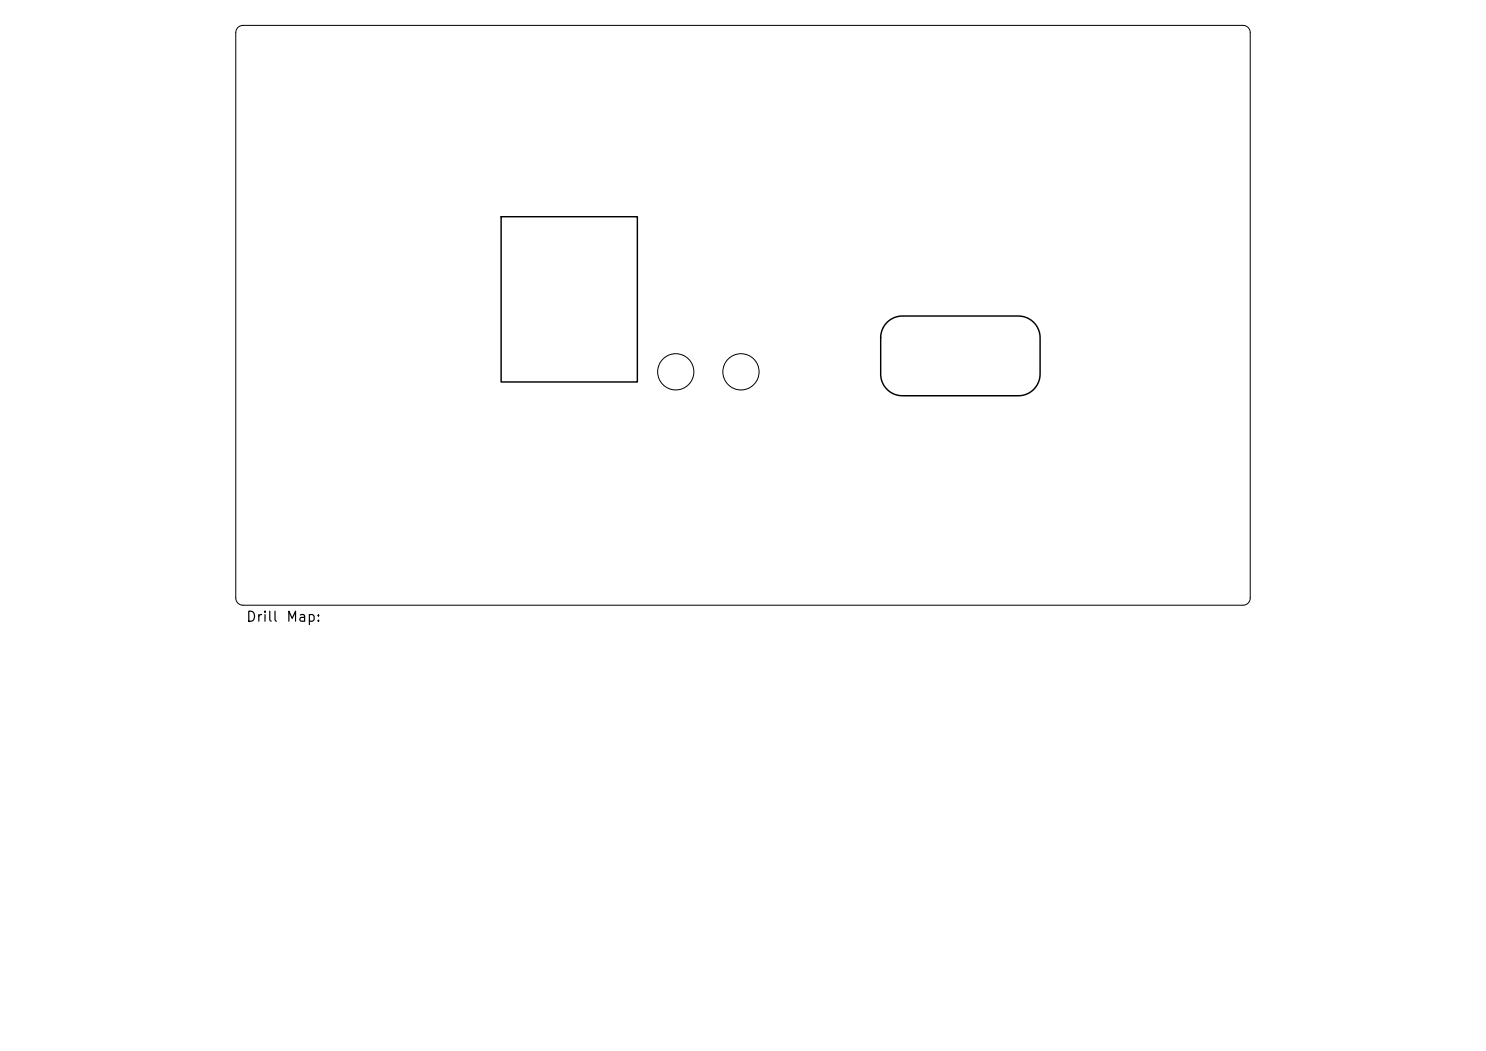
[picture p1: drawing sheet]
<svg xmlns="http://www.w3.org/2000/svg" width="297mm" height="210mm" viewBox="0 0 297 210" stroke-linecap="round" stroke-linejoin="round" font-family="sans-serif">
<defs><g id="words">
<g font-size="2">
<text x="49.1" y="124.7">Drill</text>
<text x="57.1" y="124.7">Map:</text>
</g>
</g></defs>
<g fill="none" stroke="#000" stroke-width=".2">
<path d="M47.5 5.5l.5-.3 .6-.1h199.8a1.45 1.45 0 0 1 1.5 1.4v113a1.45 1.45 0 0 1-1.5 1.4h-199.8a1.45 1.45 0 0 1-1.5-1.4v-113l.2-.6z"/>
<circle cx="135.1" cy="74.3" r="3.6"/>
<circle cx="148.1" cy="74.3" r="3.6"/>
</g>
<path d="M100.2 43.3h27.2v33h-27.2zM177.3 64.4a4.3 4.3 0 0 1 3.1-1.3h23.1a4.3 4.3 0 0 1 4.4 4.4v7.2a4.3 4.3 0 0 1-4.4 4.4h-23.1a4.3 4.3 0 0 1-4.4-4.4v-7.2a4.3 4.3 0 0 1 1.3-3.1z" fill="none" stroke="#000" stroke-width=".29"/>
<use href="#words"/>
</svg>
